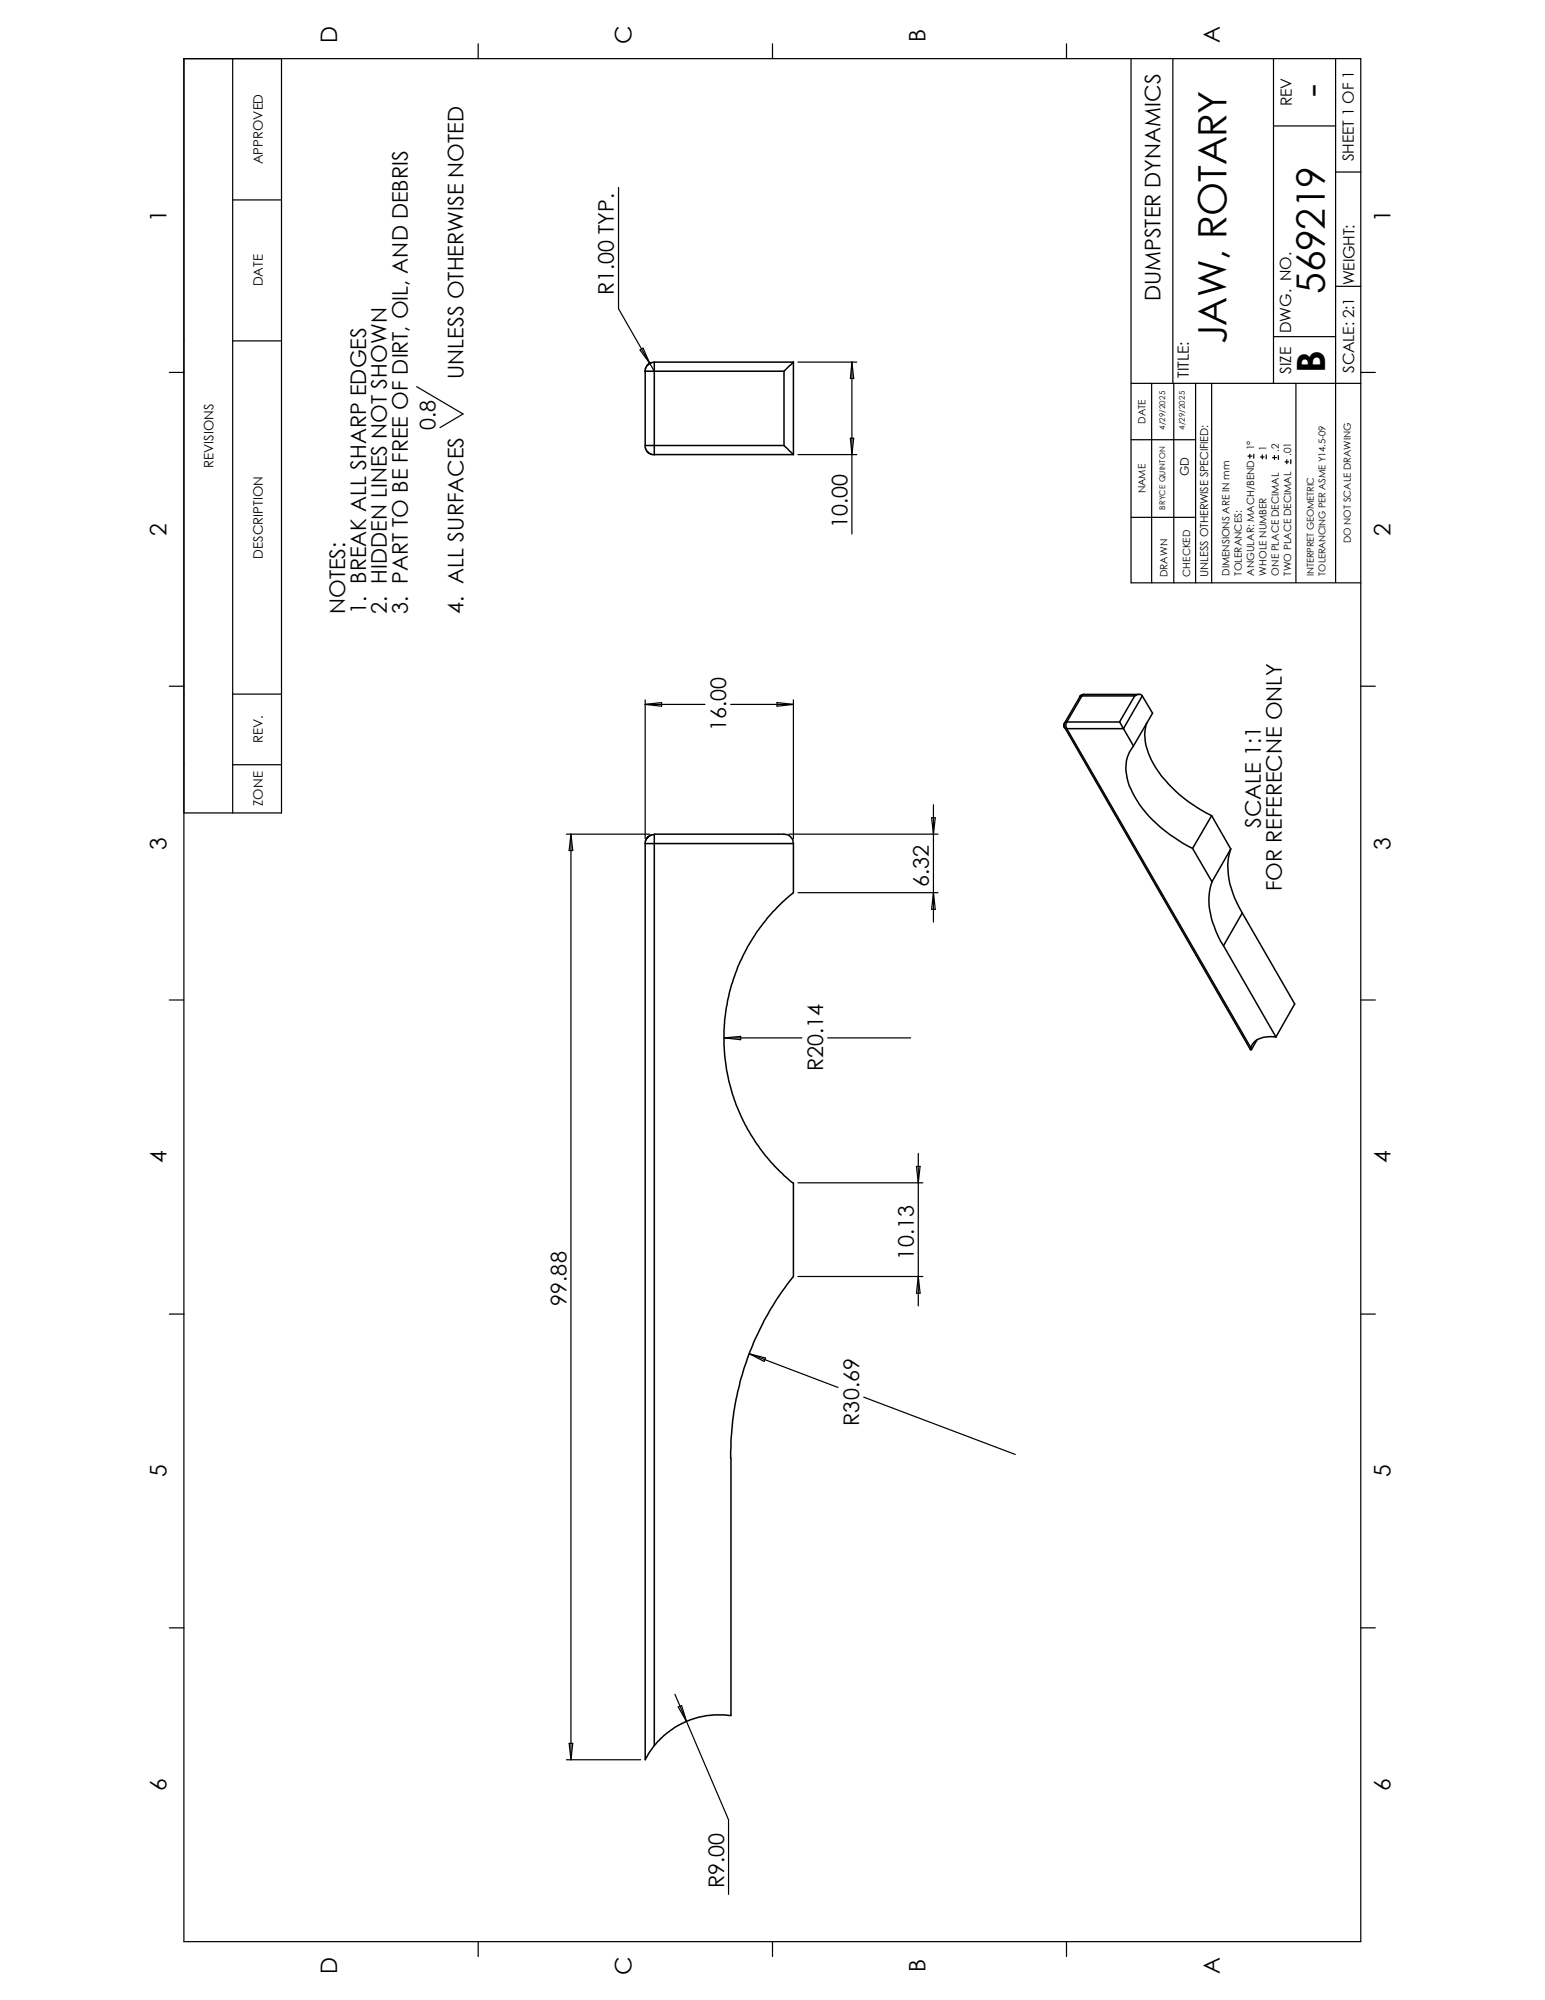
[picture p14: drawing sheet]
<svg xmlns="http://www.w3.org/2000/svg" width="216mm" height="279mm" viewBox="0 0 216 279" stroke-linecap="round" stroke-linejoin="round" font-family="sans-serif">
<defs><g id="words">
<g font-size="5.5">
<text x="185.1" y="13.6" transform="rotate(-90 185.1 13.6)">-</text>
<text x="185.1" y="41" transform="rotate(-90 185.1 41)">569219</text>
<text x="171.4" y="48.1" transform="rotate(-90 171.4 48.1)">JAW, ROTARY</text>
<text x="185.2" y="52.1" transform="rotate(-90 185.2 52.1)">B</text>
</g>
<g font-size="3.2">
<text x="129.3" y="5.8" transform="rotate(-90 129.3 5.8)">B</text>
<text x="47.1" y="6.1" transform="rotate(-90 47.1 6.1)">D</text>
<text x="88.3" y="6.2" transform="rotate(-90 88.3 6.2)">C</text>
<text x="170.5" y="6.1" transform="rotate(-90 170.5 6.1)">A</text>
<text x="23.3" y="31" transform="rotate(-90 23.3 31)">1</text>
<text x="194.3" y="31" transform="rotate(-90 194.3 31)">1</text>
<text x="23.3" y="74.8" transform="rotate(-90 23.3 74.8)">2</text>
<text x="194.3" y="74.8" transform="rotate(-90 194.3 74.8)">2</text>
<text x="23.3" y="118.7" transform="rotate(-90 23.3 118.7)">3</text>
<text x="194.3" y="118.7" transform="rotate(-90 194.3 118.7)">3</text>
<text x="23.3" y="162.5" transform="rotate(-90 23.3 162.5)">4</text>
<text x="194.3" y="162.5" transform="rotate(-90 194.3 162.5)">4</text>
<text x="23.3" y="206.4" transform="rotate(-90 23.3 206.4)">5</text>
<text x="194.3" y="206.4" transform="rotate(-90 194.3 206.4)">5</text>
<text x="23.3" y="250.2" transform="rotate(-90 23.3 250.2)">6</text>
<text x="194.3" y="250.2" transform="rotate(-90 194.3 250.2)">6</text>
<text x="47.1" y="275.7" transform="rotate(-90 47.1 275.7)">D</text>
<text x="88.3" y="275.9" transform="rotate(-90 88.3 275.9)">C</text>
<text x="129.3" y="275.5" transform="rotate(-90 129.3 275.5)">B</text>
<text x="170.5" y="275.7" transform="rotate(-90 170.5 275.7)">A</text>
</g>
<g font-size="3">
<text x="85.8" y="41.3" transform="rotate(-90 85.8 41.3)">R1.00 TYP.</text>
<text x="162.2" y="42.1" transform="rotate(-90 162.2 42.1)">DUMPSTER DYNAMICS</text>
<text x="64.7" y="53" transform="rotate(-90 64.7 53)">UNLESS OTHERWISE NOTED</text>
<text x="60.9" y="60.1" transform="rotate(-90 60.9 60.1)">0.8</text>
<text x="118.4" y="73.8" transform="rotate(-90 118.4 73.8)">10.00</text>
<text x="48.2" y="85.8" transform="rotate(-90 48.2 85.8)">NOTES:</text>
<text x="51.2" y="85.8" transform="rotate(-90 51.2 85.8)">1. BREAK ALL SHARP EDGES</text>
<text x="54.1" y="85.8" transform="rotate(-90 54.1 85.8)">2. HIDDEN LINES NOT SHOWN</text>
<text x="57" y="85.8" transform="rotate(-90 57 85.8)">3. PART TO BE FREE OF DIRT, OIL, AND DEBRIS</text>
<text x="64.7" y="85.8" transform="rotate(-90 64.7 85.8)">4. ALL SURFACES</text>
<text x="101.5" y="102.2" transform="rotate(-90 101.5 102.2)">16.00</text>
<text x="176.2" y="115.7" transform="rotate(-90 176.2 115.7)">SCALE 1:1</text>
<text x="129.8" y="123.9" transform="rotate(-90 129.8 123.9)">6.32</text>
<text x="179.1" y="124.5" transform="rotate(-90 179.1 124.5)">FOR REFERECNE ONLY</text>
<text x="115" y="149.7" transform="rotate(-90 115 149.7)">R20.14</text>
<text x="127.7" y="176" transform="rotate(-90 127.7 176)">10.13</text>
<text x="79.1" y="182.4" transform="rotate(-90 79.1 182.4)">99.88</text>
<text x="120.1" y="199.2" transform="rotate(-90 120.1 199.2)">R30.69</text>
<text x="101.2" y="263.8" transform="rotate(-90 101.2 263.8)">R9.00</text>
</g>
<g font-size="2.2">
<text x="180.5" y="14.8" transform="rotate(-90 180.5 14.8)">REV</text>
<text x="189.2" y="22.5" transform="rotate(-90 189.2 22.5)">SHEET 1 OF 1</text>
<text x="189.3" y="39.9" transform="rotate(-90 189.3 39.9)">WEIGHT:</text>
<text x="180.4" y="46.5" transform="rotate(-90 180.4 46.5)">DWG. NO.</text>
<text x="166.1" y="52.8" transform="rotate(-90 166.1 52.8)">TITLE:</text>
<text x="180.4" y="52.2" transform="rotate(-90 180.4 52.2)">SIZE</text>
<text x="189.2" y="52.1" transform="rotate(-90 189.2 52.1)">SCALE: 2:1</text>
</g>
<g font-size="1.8">
<text x="36.7" y="23" transform="rotate(-90 36.7 23)">APPROVED</text>
<text x="36.7" y="40" transform="rotate(-90 36.7 40)">DATE</text>
<text x="29.8" y="65.4" transform="rotate(-90 29.8 65.4)">REVISIONS</text>
<text x="36.7" y="78" transform="rotate(-90 36.7 78)">DESCRIPTION</text>
<text x="36.7" y="103.8" transform="rotate(-90 36.7 103.8)">REV.</text>
<text x="36.7" y="112.6" transform="rotate(-90 36.7 112.6)">ZONE</text>
</g>
<text font-size="1.7" x="166.1" y="66.6" transform="rotate(-90 166.1 66.6)">GD</text>
<text font-size="1.5" x="168.9" y="80.6" transform="rotate(-90 168.9 80.6)">UNLESS OTHERWISE SPECIFIED:</text>
<g font-size="1.4">
<text x="160.1" y="59.2" transform="rotate(-90 160.1 59.2)">DATE</text>
<text x="175.2" y="62.9" transform="rotate(-90 175.2 62.9)">1°</text>
<text x="177" y="63" transform="rotate(-90 177 63)">1</text>
<text x="178.7" y="63.1" transform="rotate(-90 178.7 63.1)">.2</text>
<text x="180.4" y="63.7" transform="rotate(-90 180.4 63.7)">.01</text>
<text x="160.1" y="68.9" transform="rotate(-90 160.1 68.9)">NAME</text>
<text x="188.8" y="75.9" transform="rotate(-90 188.8 75.9)">DO NOT SCALE DRAWING</text>
<text x="163.1" y="80.6" transform="rotate(-90 163.1 80.6)">DRAWN</text>
<text x="166.3" y="80.6" transform="rotate(-90 166.3 80.6)">CHECKED</text>
<text x="171.8" y="80.4" transform="rotate(-90 171.8 80.4)">DIMENSIONS ARE IN mm</text>
<text x="173.6" y="80.4" transform="rotate(-90 173.6 80.4)">TOLERANCES:</text>
<text x="175.2" y="80.4" transform="rotate(-90 175.2 80.4)">ANGULAR: MACH/BEND</text>
<text x="177" y="80.4" transform="rotate(-90 177 80.4)">WHOLE NUMBER</text>
<text x="178.7" y="80.4" transform="rotate(-90 178.7 80.4)">ONE PLACE DECIMAL</text>
<text x="180.4" y="80.4" transform="rotate(-90 180.4 80.4)">TWO PLACE DECIMAL</text>
</g>
<g font-size="1.3">
<text x="183.6" y="80.4" transform="rotate(-90 183.6 80.4)">INTERPRET GEOMETRIC</text>
<text x="185.2" y="80.4" transform="rotate(-90 185.2 80.4)">TOLERANCING PER ASME Y14.5-09</text>
</g>
<g font-size="1.1">
<text x="162.8" y="60.1" transform="rotate(-90 162.8 60.1)">4/29/2025</text>
<text x="165.6" y="60.1" transform="rotate(-90 165.6 60.1)">4/29/2025</text>
<text x="162.8" y="71.2" transform="rotate(-90 162.8 71.2)">BRYCE QUINTON</text>
</g>
</g></defs>
<g fill="none" stroke="#000" stroke-width=".17">
<path d="M25.7 8.2h164.5v263h-164.5zM32.5 8.2v105.4M39.3 8.2v105.4h-13.6M66.8 6.1v2.1M107.9 6.1v2.1M149 6.1v2.1M158.1 8.2v73.2h32.1M163.9 8.2v45.4M178 17.6h8.6M178 8.2v45.4M186.6 8.2v73.1M32.5 27.9h6.8"/>
<path d="M86.4 26.2v16.9l4.4 7.7M186.6 24h3.6M23.7 52h2M32.5 47.6h6.8M58.2 54l6.5 3.8-3.2 1.9M89.4 48.9l.5-.3 .9 2.2zM90.8 50.8l.6 1.1M111.5 50.6h8.2M119 50.6v24M119 50.6l.3 2.3h-.5zM158.1 53.6h32.1M160.9 53.6v27.8"/>
<path d="M164 53.6v27.8M167.1 53.6v27.8M169.3 53.6v27.8M178 47h8.6M181.1 53.6v27.7M186.6 40h3.6M190.2 52h2M111.5 63.5h8.2M118.8 61.2h.5l-.3 2.3zM158.1 72.3h9M158.1 61.4h9M174.4 63.7h.6"/>
<path d="M174.7 63.5v.5M175.2 63.5v.5M176.1 63.8h.5M176.4 63.5v.6M176.9 63.5v.6M177.8 63.9h.6M178.1 63.6v.6M178.6 63.6v.6M179.6 64.5h.5M179.8 64.2v.6M180.4 64.2v.6M23.7 95.9h2"/>
<path d="M32.5 97h6.8M90.2 98.4h8.3M90.2 98.4l2.2-.2v.5zM90.2 97.8v19.4M102.1 98.4h8.8M108.6 98.2l2.3 .2-2.3 .3zM110.9 97.8v19.4M190.2 95.9h2M32.5 106.8h6.8M79.1 116.5h11.7M79.8 116.5l.2 2.3h-.5zM79.8 116.5v129.3"/>
<path d="M110.2 116.5h20.9M130.2 114.2h.5l-.3 2.3zM130.4 112.4v16.4M23.7 139.7h2M111.5 124.7h19.6M130.4 124.7l.3 2.3h-.5zM190.2 139.7h2M101.2 145h10.9M101.2 145l2.3-.2v.4zM115.7 145h11.6M111.5 178.3h17.5M111.5 165.2h17.5"/>
<path d="M128.1 163h.5l-.3 2.2zM128.3 178.3l.3 2.4h-.5zM128.3 161.1v21.3M23.7 183.6h2M104.7 189.1l2.3 .6-.2 .5zM104.7 189.1l12.4 4.7M120.7 195.2l21.2 8M190.2 183.6h2M23.7 227.4h2M94.3 236.7l7.5 17.5v10.4M94.8 238.5l.4-.2 .7 2.2zM190.2 227.4h2"/>
<path d="M79.1 245.8h10.4M79.5 243.6h.5l-.2 2.2zM66.8 271.2v2.1M107.9 271.2v2.1M149 271.2v2.1"/>
</g>
<g fill="none" stroke="#000" stroke-width=".21">
<path d="M91.4 50.6v1.3M91.4 51.9h-1.2v10.3M91.4 50.6l-.4 .1-.4 .2-.4 .5-.1 .5M91.4 50.6h19.5M91.4 51.9h18.2M91.4 51.9v10.3M109.6 51.9v10.3M110.9 50.6l-1.3 1.3M110.9 50.6v12.9M90.2 62.2h1.2M90.2 62.2v.4l.2 .5 .6 .4h.4M91.4 62.2v1.3h19.5"/>
<path d="M91.4 62.2h18.2M109.6 62.2l1.3 1.3M151.2 97.2l-.3 .1-2.1 3.7M151.2 97.2l-2.1 3.7M151.2 97.2h7.4M151.4 97l-.3 .1-.2 .2M151.4 97l-.1 .1-.1 .1M151.4 97h7.8M158.6 97.2a.75 .75 0 0 1 1 0M158.6 97.2l-2.2 3.7M159.6 97.2l-2.6 4.6M159.6 97.2l1.5 2.4-2.7 4.6"/>
<path d="M90.2 117.8h20.7M90.2 117.8v128l1.2-2v-127.3h18.2a1.3 1.3 0 0 1 1.3 1.3M91.4 116.6l-.4 .1-.5 .3-.3 .4v.4M110.9 117.8v6.9a26.1 26.1 0 0 0-.1 40.6M148.8 101l-.1 .2v.5M149.1 101.8l-.3-.2 25.9 45M149.1 100.9l-.3 .1M149.1 100.9a.92 .92 0 0 0 0 .9M149.1 100.9h7.3M149.1 101.8h7.9M149.1 101.8l25.7 44.5M156.4 100.9l.6 .9"/>
<path d="M157 101.8l1.4 2.4M158.4 104.2a5.5 5.5 0 0 0-.3 6.1 16.4 16.4 0 0 0 6.6 7.1l2 1.1M160.3 101a7 7 0 0 0 .9 5.8 19.1 19.1 0 0 0 8.1 7.1M166.7 118.5l2.7 4.7M169.3 113.9l-2.6 4.6M169.3 113.9l2.7 4.7M172 118.6a10 10 0 0 0 .9 7.6l.7 1.3M172 118.6l-2.6 4.6M169.4 123.2a9.2 9.2 0 0 0 .5 6.9l1.1 2M171 132.1l7.3 12.8M173.6 127.5l-2.6 4.6M173.6 127.5l7.3 12.8-2.6 4.6"/>
<path d="M175.7 145.2l-.8 1.4-.1 .1v-.4M178.3 144.9a3.2 3.2 0 0 0-3.4 1.2l-.1 .2M110.9 165.2v13.1a40 40 0 0 0-8.8 25.4M102.1 203.7v36l-.8-.1-2.5 .1-1.2 .2-1.8 .6-1.4 .7-1.1 .9-.9 .7-1 1.1"/>
</g>
<use href="#words"/>
</svg>
